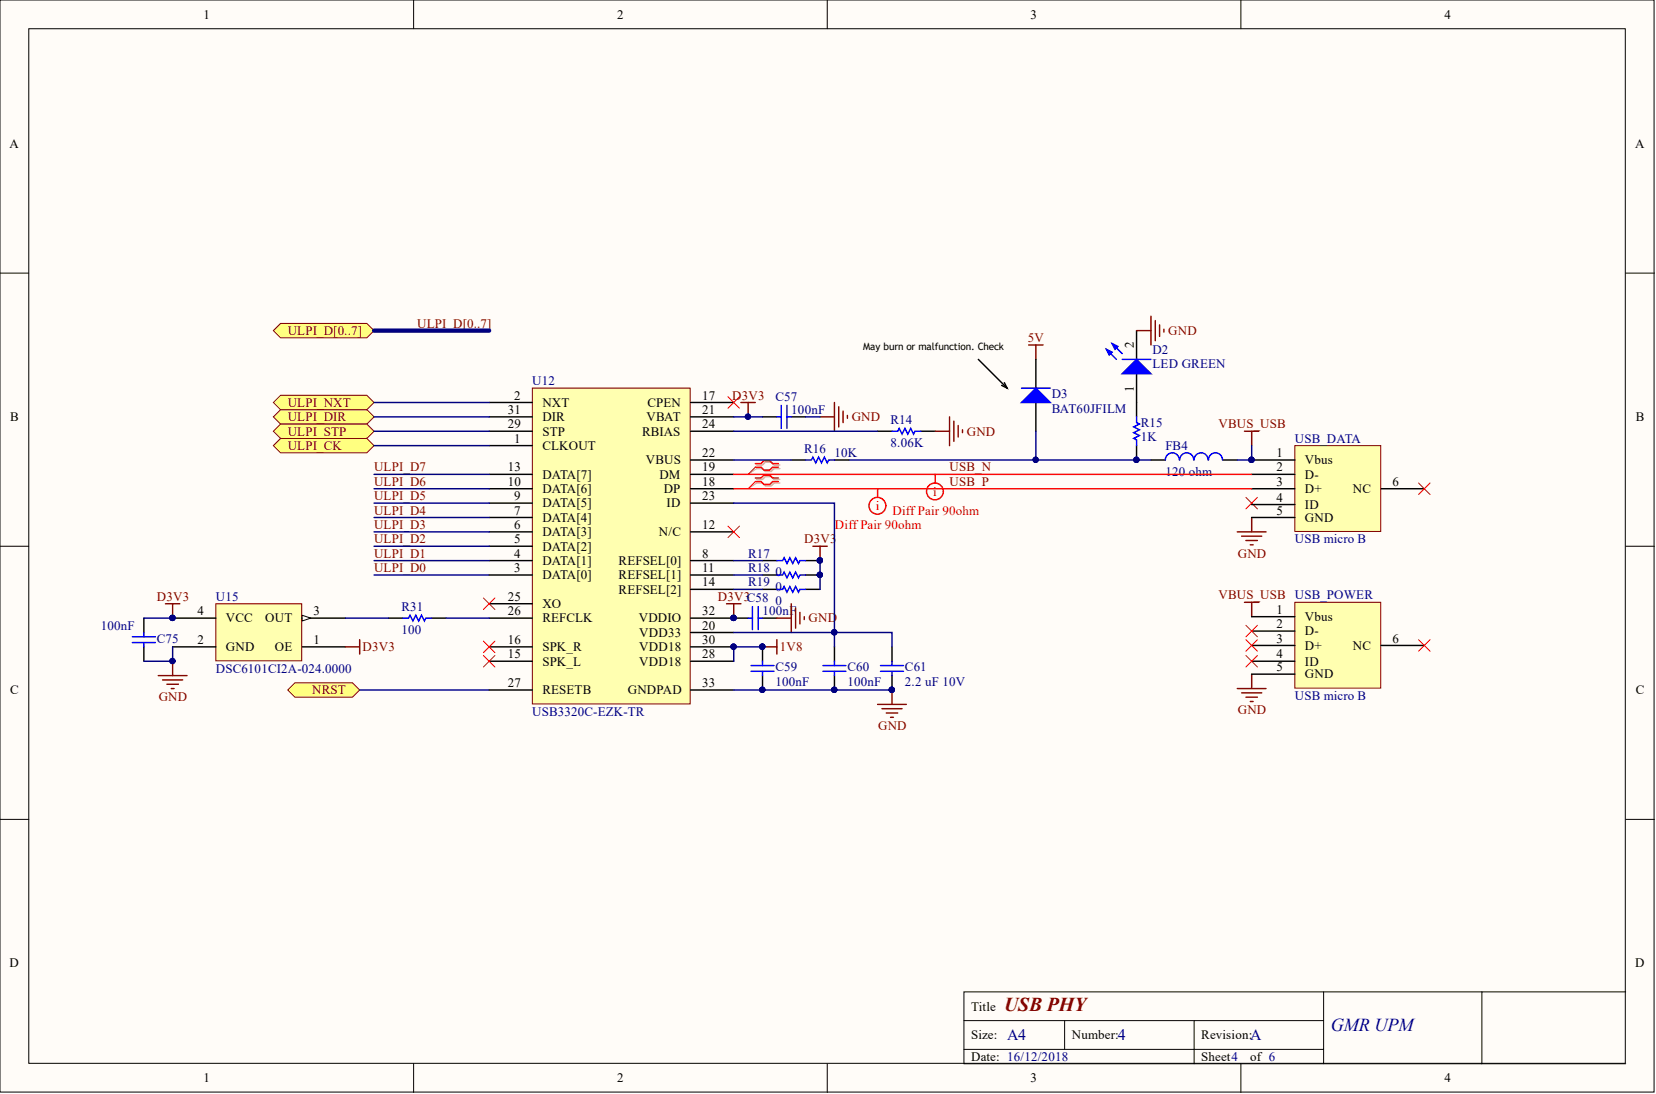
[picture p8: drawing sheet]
<svg xmlns="http://www.w3.org/2000/svg" width="292mm" height="193mm" viewBox="0 0 292 193" stroke-linecap="round" stroke-linejoin="round" font-family="sans-serif">
<defs><g id="words">
<text font-size="3.5" fill="#800000" x="177.1" y="178.3">USB PHY</text>
<text font-size="3.2" fill="#000080" x="234.7" y="181.9">GMR UPM</text>
<g font-size="2.8" fill="#000080">
<text x="177.6" y="183.5">A4</text>
<text x="197.2" y="183.5">4</text>
<text x="220.5" y="183.5">A</text>
</g>
<g font-size="2.3">
<text x="35.9" y="3.3">1</text>
<text x="108.9" y="3.3">2</text>
<text x="181.8" y="3.3">3</text>
<text x="254.8" y="3.3">4</text>
<text x="1.7" y="26.1">A</text>
<text x="288.5" y="26.1">A</text>
<text x="200" y="61.4" transform="rotate(-90 200 61.4)">2</text>
<text x="90.7" y="70.5">2</text>
<text x="95.7" y="71.8">NXT</text>
<text x="114.2" y="71.8">CPEN</text>
<text x="123.8" y="70.5">17</text>
<text x="200" y="69.1" transform="rotate(-90 200 69.1)">1</text>
<text x="1.8" y="74.3">B</text>
<text x="89.6" y="75.6">29</text>
<text x="89.6" y="73">31</text>
<text x="95.7" y="76.8">STP</text>
<text x="95.7" y="74.3">DIR</text>
<text x="113.3" y="76.8">RBIAS</text>
<text x="114" y="74.3">VBAT</text>
<text x="123.8" y="73">21</text>
<text x="123.8" y="75.6">24</text>
<text x="288.5" y="74.3">B</text>
<text x="89.6" y="83.2">13</text>
<text x="90.7" y="78.1">1</text>
<text x="95.7" y="79.4">CLKOUT</text>
<text x="113.9" y="81.9">VBUS</text>
<text x="123.8" y="83.2">19</text>
<text x="123.8" y="80.6">22</text>
<text x="225.2" y="80.6">1</text>
<text x="225.2" y="83.2">2</text>
<text x="230.2" y="81.9">Vbus</text>
<text x="89.6" y="85.7">10</text>
<text x="90.7" y="88.2">9</text>
<text x="95.7" y="89.5">DATA[5]</text>
<text x="95.7" y="87">DATA[6]</text>
<text x="95.7" y="84.4">DATA[7]</text>
<text x="116.3" y="84.4">DM</text>
<text x="117.1" y="87">DP</text>
<text x="117.6" y="89.5">ID</text>
<text x="123.8" y="85.7">18</text>
<text x="123.8" y="88.2">23</text>
<text x="225.2" y="85.7">3</text>
<text x="225.2" y="88.5">4</text>
<text x="230.2" y="84.4">D-</text>
<text x="230.2" y="87">D+</text>
<text x="230.2" y="89.8">ID</text>
<text x="238.6" y="87">NC</text>
<text x="245.6" y="85.7">6</text>
<text x="90.7" y="95.8">5</text>
<text x="90.7" y="93.3">6</text>
<text x="90.7" y="90.8">7</text>
<text x="95.7" y="94.6">DATA[3]</text>
<text x="95.7" y="92">DATA[4]</text>
<text x="116.2" y="94.6">N/C</text>
<text x="123.8" y="93.3">12</text>
<text x="225.2" y="90.8">5</text>
<text x="230.2" y="92">GND</text>
<text x="90.7" y="100.9">3</text>
<text x="90.7" y="98.4">4</text>
<text x="95.7" y="99.6">DATA[1]</text>
<text x="95.7" y="97.1">DATA[2]</text>
<text x="109.1" y="99.6">REFSEL[0]</text>
<text x="123.8" y="98.4">8</text>
<text x="123.8" y="100.9">11</text>
<text x="89.6" y="106">25</text>
<text x="95.7" y="102.2">DATA[0]</text>
<text x="95.7" y="107.3">XO</text>
<text x="109.1" y="102.2">REFSEL[1]</text>
<text x="109.1" y="104.7">REFSEL[2]</text>
<text x="123.8" y="103.5">14</text>
<text x="34.9" y="113.6">2</text>
<text x="34.9" y="108.5">4</text>
<text x="39.8" y="109.8">VCC</text>
<text x="46.8" y="109.8">OUT</text>
<text x="55.3" y="113.6">1</text>
<text x="55.3" y="108.5">3</text>
<text x="89.6" y="113.6">16</text>
<text x="89.6" y="108.5">26</text>
<text x="95.7" y="109.8">REFCLK</text>
<text x="112.7" y="109.8">VDDIO</text>
<text x="112.8" y="112.3">VDD33</text>
<text x="123.8" y="111.1">20</text>
<text x="123.8" y="113.6">30</text>
<text x="123.8" y="108.5">32</text>
<text x="225.2" y="108.3">1</text>
<text x="225.2" y="110.8">2</text>
<text x="225.2" y="113.3">3</text>
<text x="230.2" y="109.5">Vbus</text>
<text x="230.2" y="112.1">D-</text>
<text x="245.6" y="113.3">6</text>
<text x="39.8" y="114.9">GND</text>
<text x="48.5" y="114.9">OE</text>
<text x="89.6" y="116.1">15</text>
<text x="95.7" y="117.4">SPK_L</text>
<text x="95.7" y="114.9">SPK_R</text>
<text x="112.8" y="117.4">VDD18</text>
<text x="112.8" y="114.9">VDD18</text>
<text x="123.8" y="116.1">28</text>
<text x="225.2" y="116.1">4</text>
<text x="225.2" y="118.4">5</text>
<text x="230.2" y="114.6">D+</text>
<text x="230.2" y="117.4">ID</text>
<text x="230.2" y="119.7">GND</text>
<text x="238.6" y="114.6">NC</text>
<text x="1.8" y="122.5">C</text>
<text x="89.6" y="121.2">27</text>
<text x="95.7" y="122.5">RESETB</text>
<text x="110.7" y="122.5">GNDPAD</text>
<text x="123.8" y="121.2">33</text>
<text x="288.5" y="122.5">C</text>
<text x="1.7" y="170.6">D</text>
<text x="288.5" y="170.6">D</text>
<text x="171.3" y="178.3">Title</text>
<text x="171.3" y="183.3">Size:</text>
<text x="189.1" y="183.3">Number:</text>
<text x="211.9" y="183.3">Revision:</text>
<text x="35.9" y="190.9">1</text>
<text x="108.9" y="190.9">2</text>
<text x="171.3" y="187.1">Date: 16/12/2018</text>
<text x="181.8" y="190.9">3</text>
<text x="211.9" y="187.1">Sheet4</text>
<text x="220.5" y="187.1">of 6</text>
<text x="254.8" y="190.9">4</text>
</g>
<g font-size="2.3" fill="#800000">
<text x="50.8" y="59.1">ULPI_D[0..7]</text>
<text x="73.6" y="57.8">ULPI_D[0..7]</text>
<text x="206.1" y="59.1">GND</text>
<text x="181.3" y="60.3">5V</text>
<text x="50.8" y="71.8">ULPI_NXT</text>
<text x="129.2" y="70.5">D3V3</text>
<text x="50.8" y="74.3">ULPI_DIR</text>
<text x="50.8" y="76.8">ULPI_STP</text>
<text x="150.2" y="74.3">GND</text>
<text x="170.5" y="76.8">GND</text>
<text x="214.9" y="75.6">VBUS_USB</text>
<text x="50.8" y="79.4">ULPI_CK</text>
<text x="66" y="83.2">ULPI_D7</text>
<text x="167.5" y="83.2">USB_N</text>
<text x="66" y="88.2">ULPI_D5</text>
<text x="66" y="85.7">ULPI_D6</text>
<text x="167.5" y="85.7">USB_P</text>
<text x="66" y="95.8">ULPI_D2</text>
<text x="66" y="93.3">ULPI_D3</text>
<text x="66" y="90.8">ULPI_D4</text>
<text x="141.9" y="95.8">D3V3</text>
<text x="66" y="100.9">ULPI_D0</text>
<text x="66" y="98.4">ULPI_D1</text>
<text x="218.3" y="98.4">GND</text>
<text x="27.7" y="106">D3V3</text>
<text x="126.6" y="106">D3V3C58</text>
<text x="214.9" y="105.7">VBUS_USB</text>
<text x="142.6" y="109.8">GND</text>
<text x="64" y="114.9">D3V3</text>
<text x="137.5" y="114.9">1V8</text>
<text x="28" y="123.7">GND</text>
<text x="55.1" y="122.5">NRST</text>
<text x="154.9" y="128.8">GND</text>
<text x="218.3" y="126">GND</text>
</g>
<g font-size="2.3" fill="#000080">
<text x="203.3" y="62.4">D2</text>
<text x="203.3" y="64.9">LED GREEN</text>
<text x="93.9" y="68">U12</text>
<text x="136.8" y="70.7">C57</text>
<text x="185.5" y="70.2">D3</text>
<text x="139.6" y="73">100nF</text>
<text x="157.1" y="74.8">R14</text>
<text x="185.5" y="72.8">BAT60JFILM</text>
<text x="201.2" y="75.3">R15</text>
<text x="201.2" y="77.8">1K</text>
<text x="141.9" y="79.9">R16</text>
<text x="147.2" y="80.6">10K</text>
<text x="157.1" y="78.9">8.06K</text>
<text x="205.6" y="79.4">FB4</text>
<text x="205.6" y="83.9">120 ohm</text>
<text x="228.4" y="78.1">USB_DATA</text>
<text x="228.4" y="95.8">USB micro B</text>
<text x="132" y="98.4">R17</text>
<text x="132" y="100.9">R18</text>
<text x="136.8" y="101.7">0</text>
<text x="38.1" y="106">U15</text>
<text x="70.8" y="107.8">R31</text>
<text x="132" y="103.5">R19</text>
<text x="136.8" y="104.2">0</text>
<text x="136.8" y="106.7">0</text>
<text x="228.4" y="105.7">USB_POWER</text>
<text x="17.8" y="111.1">100nF</text>
<text x="27.7" y="113.3">C75</text>
<text x="70.8" y="111.8">100</text>
<text x="134.5" y="108.5">100nF</text>
<text x="38.1" y="118.7">DSC6101CI2A-024.0000</text>
<text x="136.8" y="118.4">C59</text>
<text x="149.5" y="118.4">C60</text>
<text x="159.6" y="118.4">C61</text>
<text x="136.8" y="120.9">100nF</text>
<text x="149.5" y="120.9">100nF</text>
<text x="159.6" y="120.9">2.2 uF 10V</text>
<text x="228.4" y="123.5">USB micro B</text>
<text x="93.9" y="126.3">USB3320C-EZK-TR</text>
</g>
<g font-size="2.3" fill="#f00">
<text x="164.6" y="87.5">i</text>
<text x="147.3" y="93.3">Diff Pair 90ohm</text>
<text x="154.5" y="90">i</text>
<text x="157.4" y="90.8">Diff Pair 90ohm</text>
</g>
<text font-size="1.8" x="152.3" y="61.7">May burn or malfunction. Check</text>
</g></defs>
<g fill="#fffcf8" stroke="#000" stroke-width=".18">
<path d="M0 0h291.8v192.6h-291.8z"/>
<path d="M5.1 5.1h281.6v182.5h-281.6z"/>
</g>
<g fill="none" stroke="#000" stroke-width=".18">
<path d="M73 0v5.1M145.9 0v5.1M218.9 0v5.1M0 48.2h5.1M286.8 48.2h5M0 96.4h5.1M286.8 96.4h5M0 144.5h5.1M286.8 144.5h5M233.5 175v12.6M261.4 175h-91.4v12.6h116.8M286.8 175h-25.4v12.6"/>
<path d="M73 187.6v5.1M145.9 187.6v5.1M170 180h63.5M170 185.1h63.5M187.8 180v5.1M210.6 180v7.6M218.9 187.6v5.1"/>
</g>
<path d="M93.9 68.5h27.8v55.7h-27.8z" fill="#ffffb0" stroke="#800000" stroke-width=".18"/>
<g fill="none" stroke="#000" stroke-width=".25">
<path d="M86.3 78.6h7.6M86.3 71h7.6M86.3 73.5h7.6M86.3 76.1h7.6M121.8 71h7.6M121.8 73.5h7.6M121.8 76.1h7.6M86.3 98.9h7.6M86.3 96.4h7.6M86.3 93.8h7.6M86.3 91.3h7.6M86.3 88.7h7.6"/>
<path d="M86.3 86.2h7.6M86.3 83.7h7.6M121.8 98.9h7.6M121.8 93.8h7.6M121.8 88.7h7.6M121.8 86.2h7.6M121.8 83.7h7.6M121.8 81.1h7.6M86.3 101.4h7.6M86.3 116.6h7.6M86.3 114.1h7.6M86.3 106.5h7.6"/>
<path d="M86.3 109h7.6M121.8 101.4h7.6M121.8 104h7.6M121.8 116.6h7.6M121.8 114.1h7.6M121.8 111.6h7.6M121.8 109h7.6M86.3 121.7h7.6M121.8 121.7h7.6"/>
</g>
<g fill="#000080" stroke="#000080" stroke-width=".18">
<circle cx="129.4" cy="114.1" r=".47"/>
<circle cx="129.4" cy="109" r=".47"/>
</g>
<g fill="#ffff80" stroke="#800000" stroke-width=".18">
<path d="M48.2 73.5l1.3-1.2h15.2l1.3 1.2-1.3 1.3h-15.2z" fill-rule="evenodd"/>
<path d="M48.2 76.1l1.3-1.3h15.2l1.3 1.3-1.3 1.2h-15.2z" fill-rule="evenodd"/>
<path d="M48.2 71l1.3-1.3h15.2l1.3 1.3-1.3 1.3h-15.2z" fill-rule="evenodd"/>
<path d="M48.2 78.6l1.3-1.3h15.2l1.3 1.3-1.3 1.3h-15.2z" fill-rule="evenodd"/>
<path d="M48.2 58.3l1.3-1.3h15.2l1.3 1.3-1.3 1.3h-15.2z" fill-rule="evenodd"/>
</g>
<path d="M85.3 105.5l2 2M85.3 113.1l2 2M85.3 115.6l2 2.1M87.3 105.5l-2 2M87.3 113.1l-2 2M87.3 115.6l-2 2.1" fill="none" stroke="#f00" stroke-width=".18"/>
<path d="M50.8 121.7l1.2-1.3h10.2l1.2 1.3-1.2 1.3h-10.2z" fill-rule="evenodd" fill="#ffff80" stroke="#800000" stroke-width=".18"/>
<path d="M128.4 70l2 2M130.4 70l-2 2M128.4 92.8l2 2M130.4 92.8l-2 2M133.2 82.4l-1.2 1.3M133.2 84.9l-1.2 1.3M219.8 87.7l2 2.1M221.8 87.7l-2 2.1" fill="none" stroke="#f00" stroke-width=".18"/>
<g fill="none" stroke="#800000" stroke-width=".25">
<path d="M130.7 71h2.5M132 71v2.5M144.6 73.5h2.6M147.2 71v5.1M147.9 71.8v3.5M148.7 72.5v2M149.5 73.3v.5M165 76.1h2.5M167.5 73.5v5.1M168.2 74.3v3.5M169 75.1v2M169.8 75.8v.5"/>
<path d="M143.4 96.4h2.5M144.6 96.4v2.5M218.2 93.8h5.1M219 94.6h3.6M219.8 95.3h2M220.5 96.1h.5M220.8 91.3v2.5M128.2 106.5h2.5M129.4 106.5v2.5M134.5 114.1h2.5M137 112.8v2.6M137 109h2.6"/>
<path d="M139.6 106.5v5.1M140.3 107.3v3.5M141.1 108v2M141.9 108.8v.5M219.5 106.2h2.5M220.8 106.2v2.6M154.8 124.2h5.1M155.6 125h3.5M156.3 125.8h2.1M157.1 126.5h.5M157.3 121.7v2.5"/>
</g>
<g fill="#000080" stroke="#000080" stroke-width=".18">
<circle cx="134.5" cy="114.1" r=".47"/>
<circle cx="144.6" cy="98.8" r=".47"/>
<circle cx="134.5" cy="121.7" r=".47"/>
<circle cx="157.3" cy="121.7" r=".47"/>
<circle cx="147.1" cy="121.7" r=".47"/>
<circle cx="144.6" cy="101.4" r=".47"/>
<circle cx="131.9" cy="73.5" r=".47"/>
<circle cx="129.4" cy="109" r=".47"/>
<circle cx="200.4" cy="81.1" r=".47"/>
</g>
<g fill="none" stroke="#000" stroke-width=".25">
<path d="M200.5 58.3v5.1M134.5 73.5h2.5M139.6 73.5h2.5M154.8 76.1h2.5M162.4 76.1h2.6M200.5 65.9v7.6M200.5 78.6v2.5M134.5 98.9h2.5M139.6 81.1h2.5M142.1 98.9h2.5M147.2 81.1h2.5M129.4 109h2.6"/>
<path d="M134.5 114.1v2.5M134.5 119.2v2.5M134.5 101.4h2.5M134.5 104h2.5M134.5 109h2.5M142.1 101.4h2.5M142.1 104h2.5M147.2 114.1v2.5M147.2 119.2v2.5M157.3 114.1v2.5M157.3 119.2v2.5"/>
</g>
<g fill="none" stroke="#00f" stroke-width=".25">
<path d="M137 73.5h.8M137.8 71.5v4.1M138.8 71.5v4.1M138.8 73.5h.8M157.3 76.1h1.1l.2-.5 .5 1 .5-1 .5 1 .5-1 .5 1 .3-.5h1M200.5 73.5v1l.5 .3-1 .5 1 .5-1 .5 1 .5-1 .5 .5 .3v1M137 98.9h1.1l.2-.5 .5 1 .5-1 .5 1 .5-1 .5 1 .3-.5h1M142.1 81.1h1l.3-.5 .5 1 .5-1 .5 1 .5-1 .5 1 .3-.5h1M132 109h.7M132.5 117.4h4M132.5 118.4h4M132.7 107v4.1"/>
<path d="M133.7 107v4.1M133.7 109h.8M134.5 116.6v.8M134.5 118.4v.8M137 101.4h1.1l.2-.5 .5 1 .5-1 .5 1 .5-1 .5 1 .3-.5h1M137 104h1.1l.2-.5 .5 1 .5-1 .5 1 .5-1 .5 1 .3-.5h1M145.2 117.4h4M145.2 118.4h4M147.2 116.6v.8M147.2 118.4v.8M155.3 117.4h4.1M155.3 118.4h4.1"/>
<path d="M157.3 116.6v.8M157.3 118.4v.8"/>
</g>
<path d="M133.5 82h1l.5-.5h1l.5 .5h1M133.5 82.7h1l.5 .5h1l.5-.5h1M133.5 84.6h1l.5-.5h1l.5 .5h1M133.5 85.2h1l.5 .5h1l.5-.5h1" fill="none" stroke="#d0a19e" stroke-width=".25"/>
<path d="M133.5 82.7l-1.5 1M133.5 85.2l-1.5 1" fill="none" stroke="#d0a19e" stroke-width=".18"/>
<g fill="none" stroke="#f00" stroke-width=".25">
<path d="M133.2 81.8h1l.6-.5h1l.5 .5h1M133.2 82.4h1l.6 .5h1l.5-.5h1M133.2 84.3h1l.6-.5h1l.5 .5h1M133.2 84.9h1l.6 .5h1l.5-.5h1M154.8 86.2v1.5M165 83.7v1.5"/>
<circle cx="154.8" cy="89.2" r="1.48"/>
<circle cx="164.9" cy="86.7" r="1.48"/>
</g>
<path d="M197.9 65.9l2.6-2.5 2.5 2.5z" fill="#00f"/>
<path d="M195.1 61.6l1.8 1.8M196.2 60.6l1.7 1.8M197.9 65.9l2.6-2.5 2.5 2.5z" fill="none" stroke="#00f" stroke-width=".25"/>
<path d="M196.2 60.6l1 .5-.5 .5z" fill="#00f"/>
<path d="M196.2 60.6l1 .5-.5 .5z" fill="none" stroke="#00f" stroke-width=".25"/>
<path d="M195.1 61.6l1.1 .5-.5 .5z" fill="#00f"/>
<path d="M195.1 61.6l1.1 .5-.5 .5zM197.9 63.4h5.1M208 81.1a1.23 1.23 0 0 0-1.2-1.2 1.23 1.23 0 0 0-1.2 1.2M210.6 81.1a1.23 1.23 0 0 0-1.3-1.2 1.23 1.23 0 0 0-1.2 1.2M213.1 81.1a1.23 1.23 0 0 0-1.2-1.2 1.23 1.23 0 0 0-1.3 1.2M215.6 81.1a1.23 1.23 0 0 0-1.2-1.2 1.23 1.23 0 0 0-1.2 1.2" fill="none" stroke="#00f" stroke-width=".25"/>
<path d="M200.5 58.3h2.5M203 55.8v5.1M203.8 56.5v3.6M204.5 57.3v2M205.3 58.1v.5M181.4 60.9h2.6M182.7 60.9v2.5" fill="none" stroke="#800000" stroke-width=".25"/>
<path d="M182.7 63.4v5.1M182.7 71v5.1M203 81.1h2.6M215.7 81.1h2.5" fill="none" stroke="#000" stroke-width=".25"/>
<path d="M180.2 71l2.5-2.5 2.6 2.5z" fill="#00f"/>
<path d="M180.2 71l2.5-2.5 2.6 2.5zM180.2 68.5h5.1" fill="none" stroke="#00f" stroke-width=".25"/>
<path d="M219.5 76.1h2.5M220.8 76.1v2.5M220.8 118.9v2.6M218.2 121.5h5.1M219 122.2h3.6M219.8 123h2M220.5 123.7h.5" fill="none" stroke="#800000" stroke-width=".25"/>
<path d="M228.4 78.6h15.1v15.1h-15.1z" fill="#ffffb0" stroke="#800000" stroke-width=".18"/>
<path d="M220.8 81.1h7.6M220.8 83.7h7.6M220.8 86.2h7.6M220.8 89h7.6M220.8 91.3h7.6M243.6 86.2h7.6" fill="none" stroke="#000" stroke-width=".25"/>
<circle cx="220.7" cy="81.1" r=".47" fill="#000080" stroke="#000080" stroke-width=".18"/>
<path d="M228.4 106.2h15.1v15.2h-15.1z" fill="#ffffb0" stroke="#800000" stroke-width=".18"/>
<path d="M68.5 109h2.6M76.1 109h2.6M220.8 108.8h7.6M220.8 111.3h7.6M220.8 113.8h7.6M220.8 116.6h7.6M220.8 118.9h7.6M243.6 113.8h7.6" fill="none" stroke="#000" stroke-width=".25"/>
<path d="M250.2 85.2l2 2M252.2 85.2l-2 2M219.8 115.6l2 2.1M219.8 112.8l2 2.1M219.8 110.3l2 2M221.8 115.6l-2 2.1M221.8 112.8l-2 2.1M221.8 110.3l-2 2M250.2 112.8l2 2.1M252.2 112.8l-2 2.1" fill="none" stroke="#f00" stroke-width=".18"/>
<g fill="none" stroke="#000080" stroke-width=".25">
<path d="M66 73.5h20.3M66 76.1h20.3M66 71h20.3M66 78.6h20.3M129.4 73.5h5.1M129.4 76.1h25.4M142.1 73.5h2.5M182.7 76.1v5M220.8 78.6v2.5h-2.6M66 83.7h20.3M66 86.2h20.3M66 88.7h20.3"/>
<path d="M66 91.3h20.3M66 93.8h20.3M66 96.4h20.3M66 98.9h20.3M129.4 88.7h17.8v22.9h10.1v2.5M129.4 98.9h5.1M129.4 81.1h10.2M144.6 98.9v5.1M149.7 81.1h53.3M66 101.4h20.3M129.4 111.6h17.8v2.5M129.4 101.4h5.1"/>
<path d="M129.4 104h5.1M134.5 114.1h-5.1v2.5M63.4 121.7h22.9M129.4 121.7h27.9"/>
</g>
<g fill="#000080" stroke="#000080" stroke-width=".18">
<circle cx="134.5" cy="114.1" r=".47"/>
<circle cx="129.4" cy="114.1" r=".47"/>
<circle cx="147.1" cy="111.5" r=".47"/>
<circle cx="131.9" cy="73.5" r=".47"/>
<circle cx="144.6" cy="101.4" r=".47"/>
<circle cx="144.6" cy="98.8" r=".47"/>
<circle cx="134.5" cy="121.7" r=".47"/>
<circle cx="147.1" cy="121.7" r=".47"/>
<circle cx="157.3" cy="121.7" r=".47"/>
<circle cx="220.7" cy="81.1" r=".47"/>
<circle cx="182.7" cy="81.1" r=".47"/>
<circle cx="200.4" cy="81.1" r=".47"/>
</g>
<path d="M129.4 86.2h91.4M129.4 83.7h91.4" fill="none" stroke="#f00" stroke-width=".25"/>
<path d="M66 58.3h20.3" fill="none" stroke="#000080" stroke-width=".76"/>
<path d="M71.1 109h1l.2-.5 .5 1 .5-1 .5 1 .6-1 .5 1 .2-.5h1" fill="none" stroke="#00f" stroke-width=".25"/>
<path d="M38.1 106.5h15.1v10.1h-15.1z" fill="#ffffb0" stroke="#800000" stroke-width=".18"/>
<path d="M30.5 114.1h7.6M53.3 114.1h7.6M53.3 109h7.6" fill="none" stroke="#000" stroke-width=".25"/>
<path d="M53.3 108.5l1.5 .5-1.5 .5z" fill="#fffcf8"/>
<path d="M53.3 108.5l1.5 .5-1.5 .5z" fill="none" stroke="#000" stroke-width=".18"/>
<path d="M172.6 63.4l5 5.1M177.2 67.5l.4 1-.9-.5M25.4 109v2.6M25.4 114.1v2.5M30.5 109h7.6" fill="none" stroke="#000" stroke-width=".25"/>
<g fill="#000080" stroke="#000080" stroke-width=".18">
<circle cx="30.4" cy="109" r=".47"/>
<circle cx="30.4" cy="116.6" r=".47"/>
</g>
<path d="M23.3 112.3h4.1M23.3 113.3h4.1M25.4 111.6v.7M25.4 113.3v.8" fill="none" stroke="#00f" stroke-width=".25"/>
<path d="M27.9 119.2h5.1M28.7 119.9h3.5M29.2 106.5h2.5M30.5 106.5v2.5M30.5 116.6v2.6M60.9 114.1h2.5M63.4 112.8v2.6M29.4 120.7h2.1M30.2 121.5h.5" fill="none" stroke="#800000" stroke-width=".25"/>
<path d="M25.4 109h5.1M30.5 114.1v2.5h-5.1M60.9 109h7.6M78.7 109h7.6" fill="none" stroke="#000080" stroke-width=".25"/>
<use href="#words"/>
</svg>
